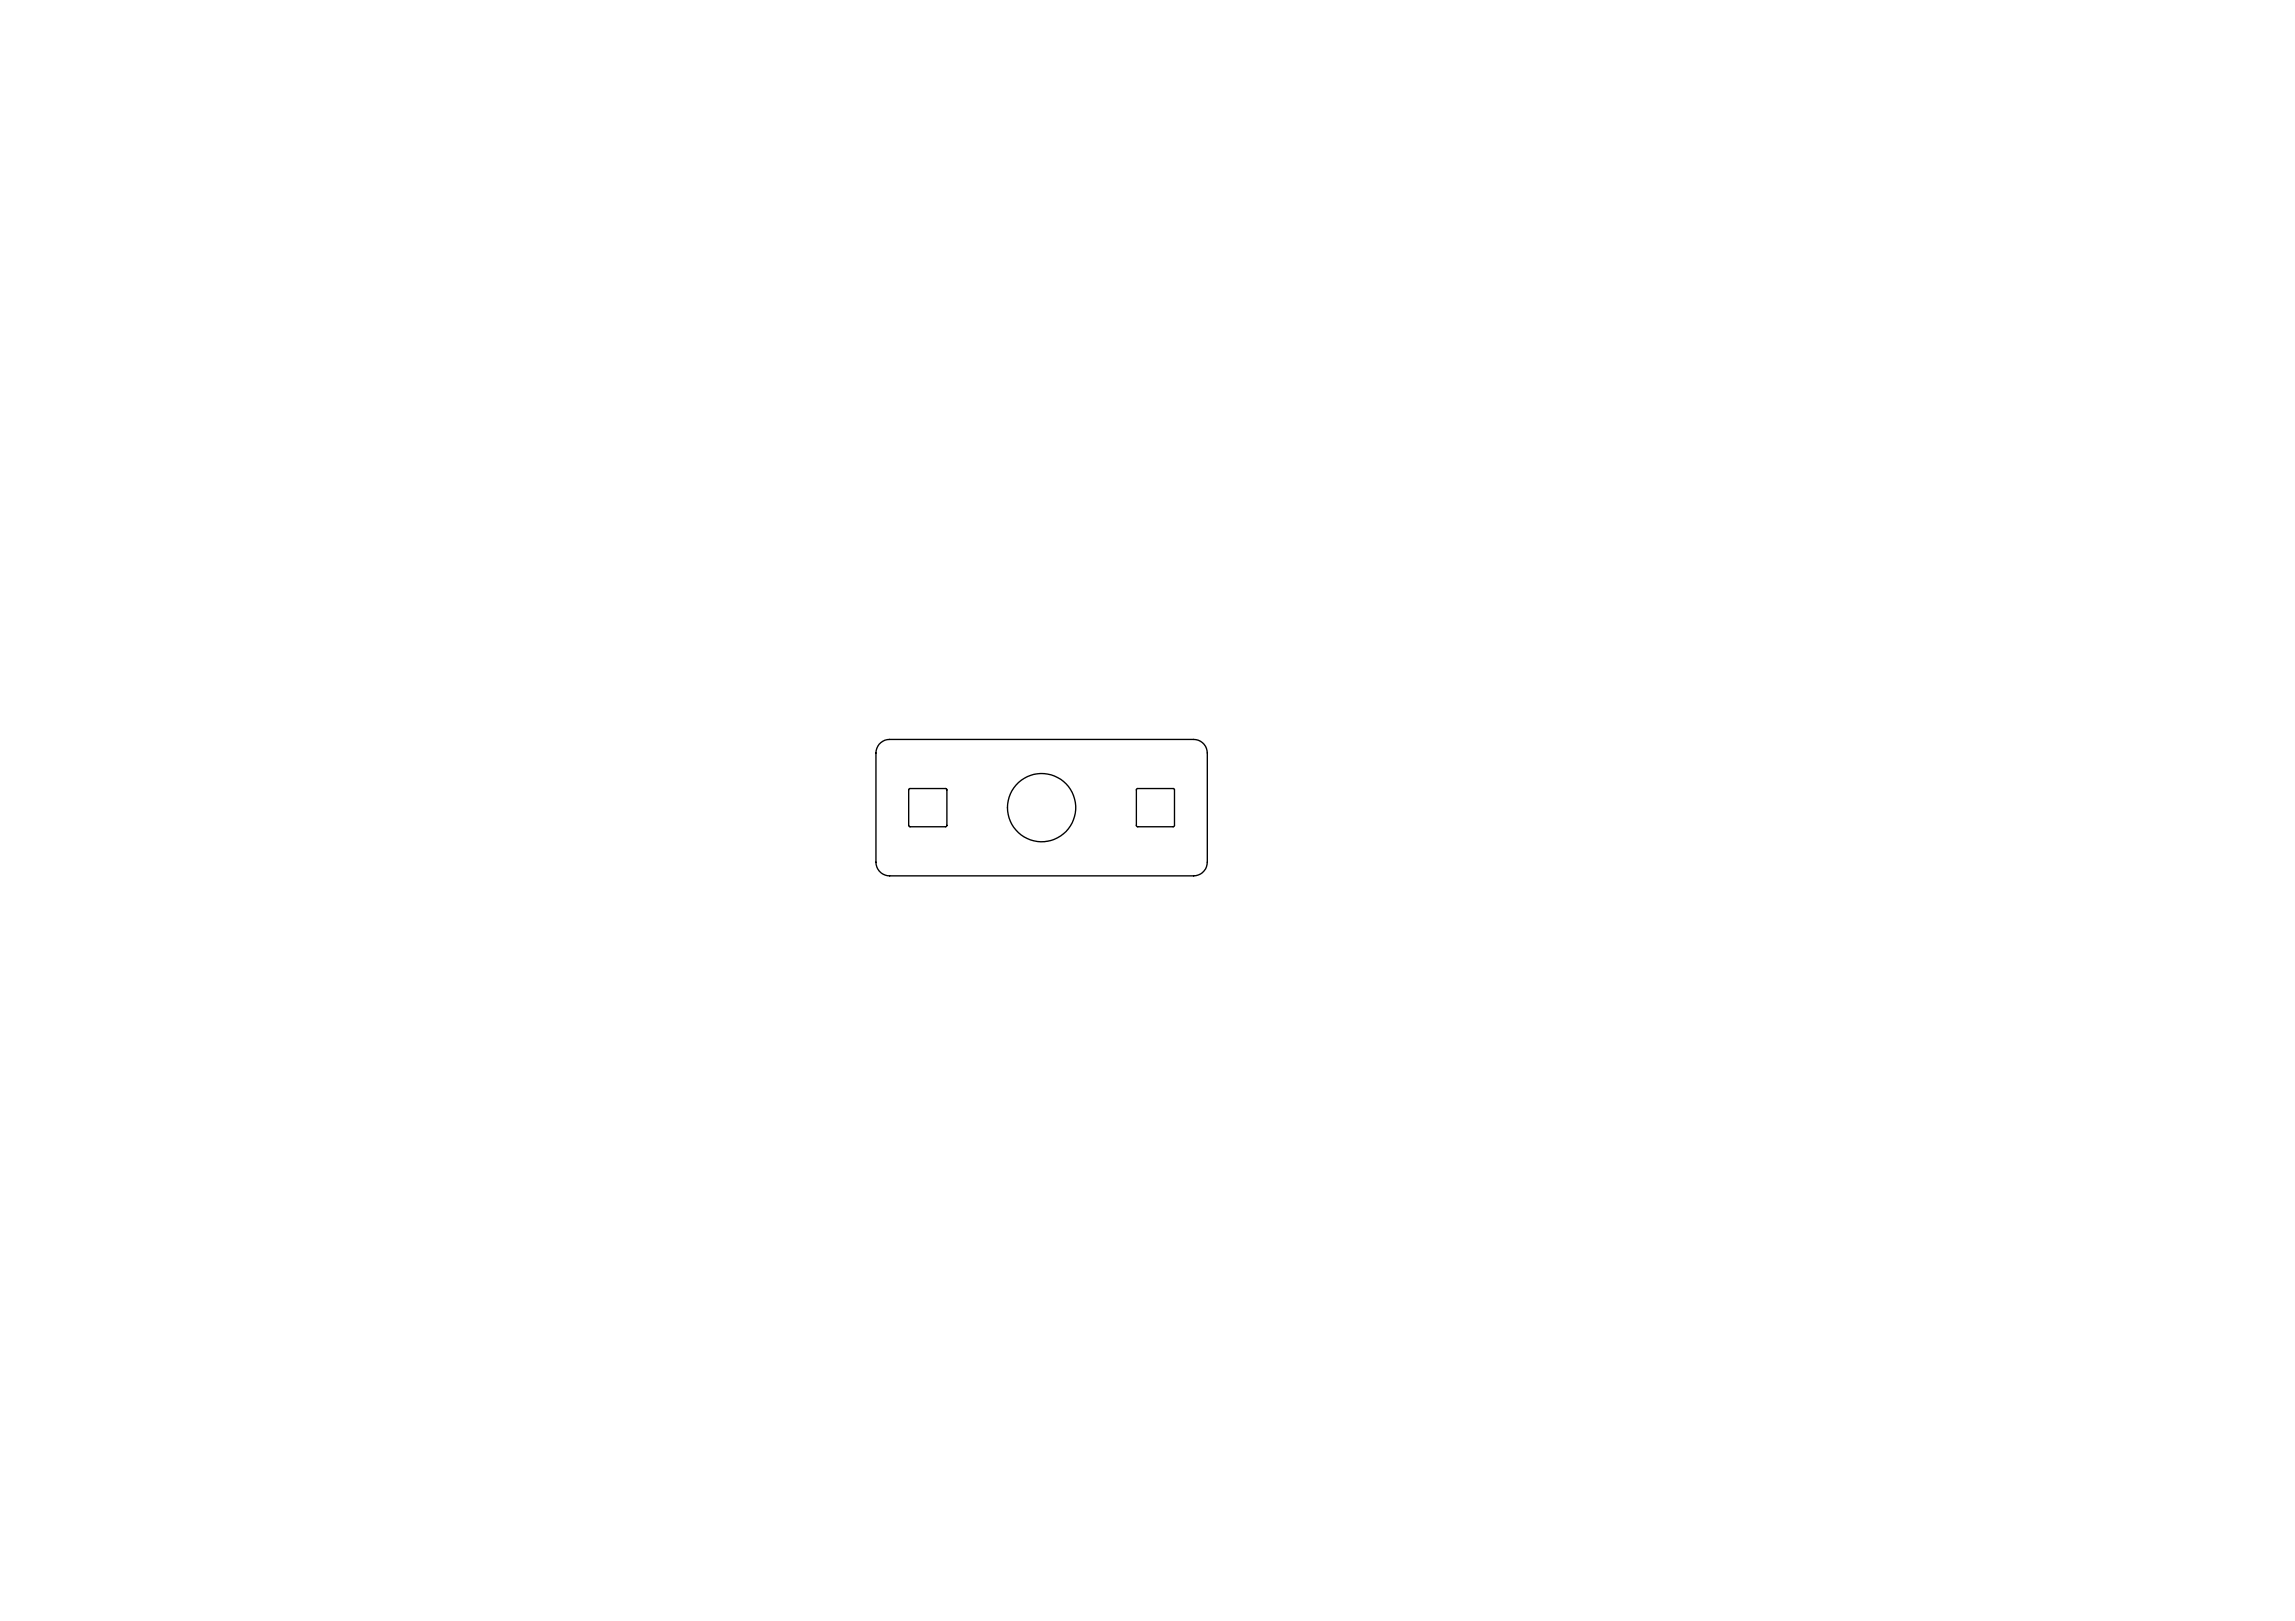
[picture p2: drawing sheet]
<svg xmlns="http://www.w3.org/2000/svg" width="841mm" height="594mm" viewBox="0 0 841 594" stroke-linecap="round" stroke-linejoin="round" font-family="sans-serif">
<g fill="none" stroke="#000" stroke-width=".5">
<path d="M322.2 272.7a5.2 5.2 0 0 1 3.8-1.7h111.4a5 5 0 0 1 5 4.9v40a5.1 5.1 0 0 1-5 5.1h-111.4a5 5 0 0 1-5-5.1v-40a5.4 5.4 0 0 1 1.2-3.2zM333.2 289h13.4l.3 .2v13.6h-13.8l-.1-13.5zM416.5 289.2l.3-.2h13.4l.2 .3-.2 13.5h-13.6z"/>
<circle cx="381.7" cy="296" r="12.5"/>
</g>
</svg>
